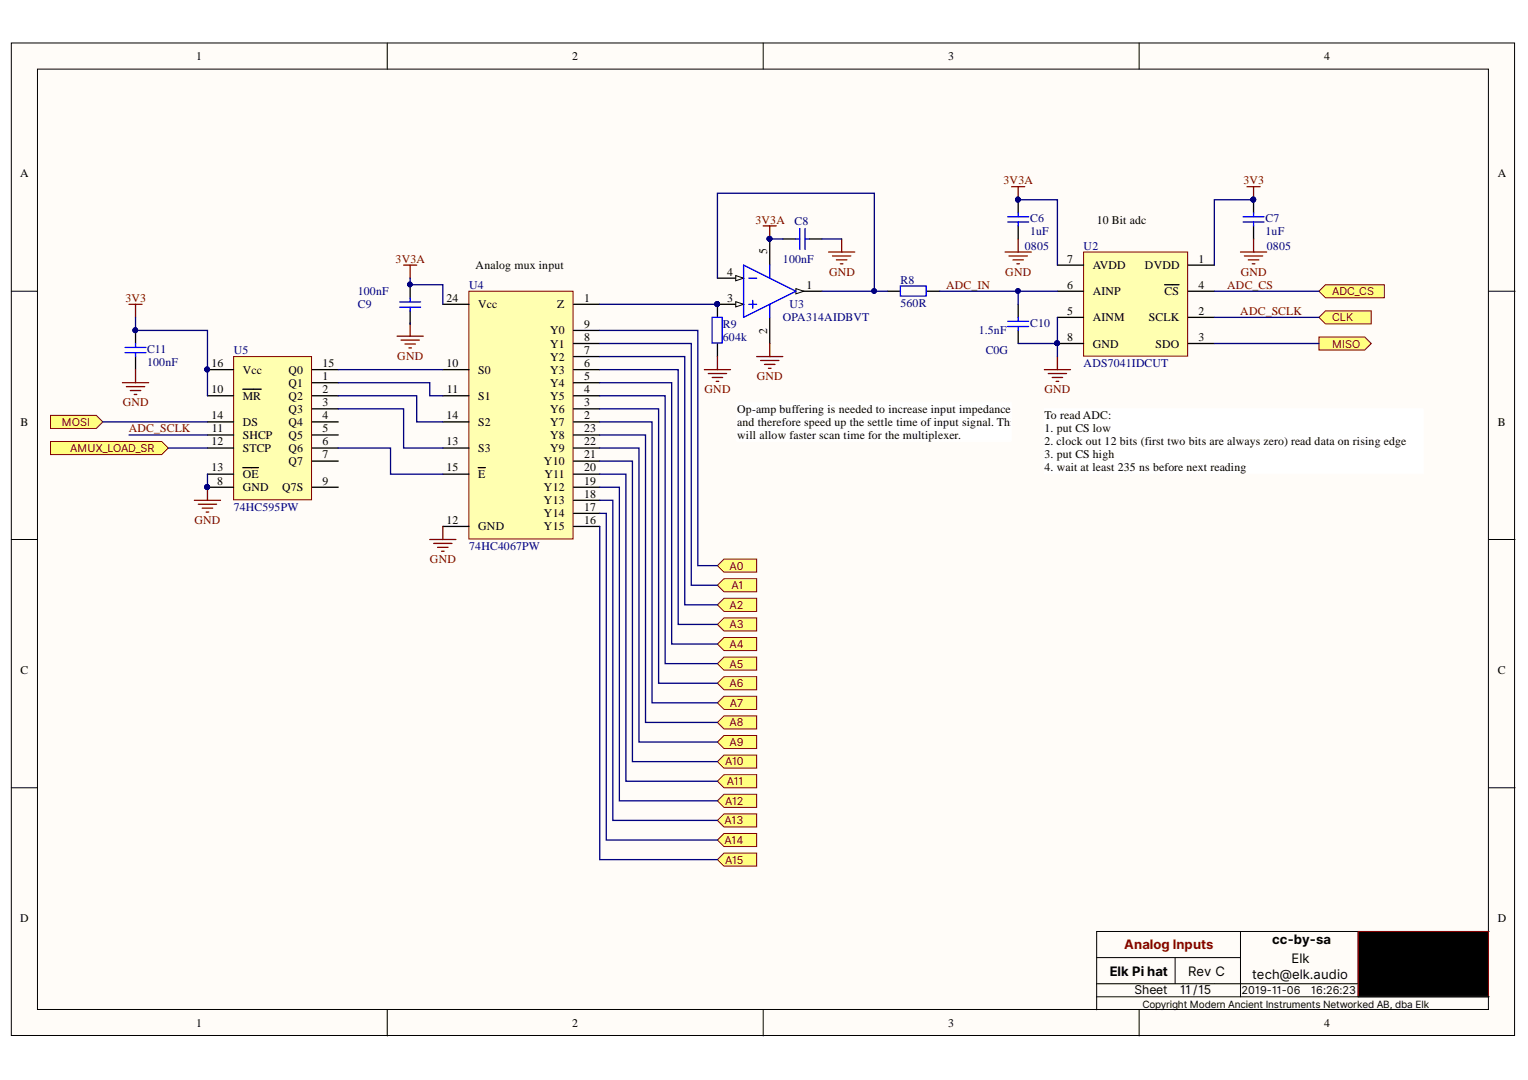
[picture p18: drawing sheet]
<svg xmlns="http://www.w3.org/2000/svg" width="297mm" height="210mm" viewBox="0 0 297 210" stroke-linecap="round" stroke-linejoin="round" font-family="sans-serif">
<defs><g id="words">
<text font-size="2.5" fill="#980000" x="218.5" y="184.5">Analog Inputs</text>
<g font-size="2.5">
<text x="247.3" y="183.5">cc-by-sa</text>
<text x="215.7" y="189.6">Elk Pi hat</text>
<text x="231" y="189.6">Rev C</text>
<text x="243.4" y="190.4">tech@elk.audio</text>
<text x="251.1" y="187.1">Elk</text>
</g>
<g font-size="2.4">
<text x="220.6" y="193.2">Sheet</text>
<text x="229.4" y="193.2">11 /15</text>
</g>
<g font-size="2.3">
<text x="38.2" y="11.7">1</text>
<text x="111.2" y="11.7">2</text>
<text x="184.3" y="11.7">3</text>
<text x="257.4" y="11.7">4</text>
<text x="3.9" y="34.5">A</text>
<text x="291.2" y="34.5">A</text>
<text x="213.2" y="43.5">10 Bit adc</text>
<text x="92.5" y="52.3">Analog mux input</text>
<text x="141.4" y="53.6">4</text>
<text x="149.2" y="49.5" transform="rotate(-90 149.2 49.5)">5</text>
<text x="207.4" y="51.1">7</text>
<text x="212.4" y="52.3">AVDD</text>
<text x="222.6" y="52.3">DVDD</text>
<text x="233" y="51.1">1</text>
<text x="86.8" y="58.7">24</text>
<text x="93" y="59.9">Vcc</text>
<text x="108.3" y="59.9">Z</text>
<text x="113.5" y="58.7">1</text>
<text x="141.4" y="58.7">3</text>
<text x="156.8" y="56.1">1</text>
<text x="207.4" y="56.1">6</text>
<text x="212.4" y="57.4">AINP</text>
<text x="226.4" y="57.4">CS</text>
<text x="233" y="56.1">4</text>
<text x="106.9" y="65">Y0</text>
<text x="113.5" y="63.7">9</text>
<text x="149.2" y="64.8" transform="rotate(-90 149.2 64.8)">2</text>
<text x="207.4" y="61.2">5</text>
<text x="212.4" y="62.5">AINM</text>
<text x="223.3" y="62.5">SCLK</text>
<text x="233" y="61.2">2</text>
<text x="41.1" y="71.3">16</text>
<text x="62.7" y="71.3">15</text>
<text x="86.8" y="71.3">10</text>
<text x="106.9" y="70.1">Y2</text>
<text x="106.9" y="67.5">Y1</text>
<text x="113.5" y="71.3">6</text>
<text x="113.5" y="68.8">7</text>
<text x="113.5" y="66.3">8</text>
<text x="207.4" y="66.3">8</text>
<text x="212.4" y="67.5">GND</text>
<text x="224.6" y="67.5">SDO</text>
<text x="233" y="66.3">3</text>
<text x="41.1" y="76.4">10</text>
<text x="47.2" y="77.7">MR</text>
<text x="47.2" y="72.6">Vcc</text>
<text x="56.1" y="75.2">Q1</text>
<text x="56.1" y="77.7">Q2</text>
<text x="56.1" y="72.6">Q0</text>
<text x="62.7" y="73.9">1</text>
<text x="62.7" y="76.4">2</text>
<text x="86.9" y="76.4">11</text>
<text x="93" y="72.6">S0</text>
<text x="93" y="77.7">S1</text>
<text x="106.9" y="77.7">Y5</text>
<text x="106.9" y="75.2">Y4</text>
<text x="106.9" y="72.6">Y3</text>
<text x="113.5" y="76.4">4</text>
<text x="113.5" y="73.9">5</text>
<text x="4" y="82.8">B</text>
<text x="41.1" y="81.5">14</text>
<text x="47.2" y="82.8">DS</text>
<text x="56.1" y="80.2">Q3</text>
<text x="56.1" y="82.8">Q4</text>
<text x="62.7" y="79">3</text>
<text x="62.7" y="81.5">4</text>
<text x="86.8" y="81.5">14</text>
<text x="93" y="82.8">S2</text>
<text x="106.9" y="82.8">Y7</text>
<text x="106.9" y="80.2">Y6</text>
<text x="113.5" y="81.5">2</text>
<text x="113.5" y="79">3</text>
<text x="143.3" y="80.2">Op-amp buffering is needed to increase input impedance</text>
<text x="143.3" y="82.8">and therefore speed up the settle time of input signal. Thi</text>
<text x="203" y="81.5">To read ADC:</text>
<text x="291.2" y="82.8">B</text>
<text x="41.1" y="86.6">12</text>
<text x="41.2" y="84">11</text>
<text x="47.2" y="85.3">SHCP</text>
<text x="47.2" y="87.8">STCP</text>
<text x="56.1" y="85.3">Q5</text>
<text x="56.1" y="87.8">Q6</text>
<text x="62.7" y="84">5</text>
<text x="62.7" y="86.6">6</text>
<text x="62.7" y="89.1">7</text>
<text x="86.8" y="86.6">13</text>
<text x="93" y="87.8">S3</text>
<text x="106.9" y="87.8">Y9</text>
<text x="106.9" y="85.3">Y8</text>
<text x="113.5" y="89.1">21</text>
<text x="113.5" y="86.6">22</text>
<text x="113.5" y="84">23</text>
<text x="143.3" y="85.3">will allow faster scan time for the multiplexer.</text>
<text x="203" y="84">1. put CS low</text>
<text x="203" y="86.6">2. clock out 12 bits (first two bits are always zero) read data on rising edge</text>
<text x="203" y="89.1">3. put CS high</text>
<text x="41.1" y="91.6">13</text>
<text x="42.2" y="94.2">8</text>
<text x="47.2" y="95.4">GND</text>
<text x="47.2" y="92.9">OE</text>
<text x="54.8" y="95.4">Q7S</text>
<text x="56.1" y="90.4">Q7</text>
<text x="62.7" y="94.2">9</text>
<text x="86.8" y="91.6">15</text>
<text x="93" y="92.9">E</text>
<text x="105.8" y="95.4">Y12</text>
<text x="105.8" y="90.4">Y10</text>
<text x="105.8" y="92.9">Y11</text>
<text x="113.5" y="94.2">19</text>
<text x="113.5" y="91.6">20</text>
<text x="203" y="91.6">4. wait at least 235 ns before next reading</text>
<text x="86.8" y="101.8">12</text>
<text x="105.8" y="100.5">Y14</text>
<text x="105.8" y="98">Y13</text>
<text x="113.5" y="101.8">16</text>
<text x="113.5" y="99.2">17</text>
<text x="113.5" y="96.7">18</text>
<text x="93" y="103">GND</text>
<text x="105.8" y="103">Y15</text>
<text x="4" y="131">C</text>
<text x="291.2" y="131">C</text>
<text x="3.9" y="179.3">D</text>
<text x="291.2" y="179.3">D</text>
<text x="38.2" y="199.6">1</text>
<text x="111.2" y="199.6">2</text>
<text x="184.3" y="199.6">3</text>
<text x="257.4" y="199.6">4</text>
</g>
<g font-size="2.3" fill="#800000">
<text x="195.1" y="35.8">3V3A</text>
<text x="241.7" y="35.8">3V3</text>
<text x="146.9" y="43.5">3V3A</text>
<text x="76.9" y="51.1">3V3A</text>
<text x="161.2" y="53.6">GND</text>
<text x="195.4" y="53.6">GND</text>
<text x="241.2" y="53.6">GND</text>
<text x="24.4" y="58.7">3V3</text>
<text x="183.9" y="56.1">ADC_IN</text>
<text x="238.6" y="56.1">ADC_CS</text>
<text x="241.1" y="61.2">ADC_SCLK</text>
<text x="77.2" y="69.9">GND</text>
<text x="137" y="76.4">GND</text>
<text x="147.1" y="73.9">GND</text>
<text x="203" y="76.4">GND</text>
<text x="23.9" y="79">GND</text>
<text x="25" y="84">ADC_SCLK</text>
<text x="37.8" y="101.8">GND</text>
<text x="83.6" y="109.5">GND</text>
</g>
<g font-size="2.3" fill="#000080">
<text x="154.5" y="43.7">C8</text>
<text x="200.2" y="45.7">1uF</text>
<text x="200.2" y="43.1">C6</text>
<text x="246" y="45.7">1uF</text>
<text x="246" y="43.1">C7</text>
<text x="152.2" y="51.1">100nF</text>
<text x="199.2" y="48.5">0805</text>
<text x="210.7" y="48.5">U2</text>
<text x="246.3" y="48.5">0805</text>
<text x="69.5" y="57.4">100nF</text>
<text x="69.5" y="59.9">C9</text>
<text x="91.2" y="56.1">U4</text>
<text x="153.5" y="59.9">U3</text>
<text x="175" y="59.7">560R</text>
<text x="175" y="55.1">R8</text>
<text x="140.5" y="63.7">R9</text>
<text x="152.2" y="62.5">OPA314AIDBVT</text>
<text x="190.3" y="65">1.5nF</text>
<text x="200.2" y="63.5">C10</text>
<text x="28.6" y="71.1">100nF</text>
<text x="28.6" y="68.6">C11</text>
<text x="45.4" y="68.8">U5</text>
<text x="140.5" y="66.3">604k</text>
<text x="191.6" y="68.8">C0G</text>
<text x="210.7" y="71.3">ADS7041IDCUT</text>
<text x="45.4" y="99.2">74HC595PW</text>
<text x="91.2" y="106.9">74HC4067PW</text>
</g>
<g font-size="2.1" fill="#800000">
<text x="259" y="57.4">ADC_CS</text>
<text x="259" y="62.5">CLK</text>
<text x="259" y="67.5">MISO</text>
<text x="12" y="82.8">MOSI</text>
<text x="13.6" y="87.8">AMUX_LOAD_SR</text>
<text x="141.8" y="110.7">A0</text>
<text x="141.8" y="118.3">A2</text>
<text x="142.2" y="114.5">A1</text>
<text x="141.8" y="122.1">A3</text>
<text x="141.8" y="126">A4</text>
<text x="141.8" y="129.8">A5</text>
<text x="141.8" y="133.6">A6</text>
<text x="141.9" y="137.4">A7</text>
<text x="141.8" y="141.2">A8</text>
<text x="140.9" y="148.8">A10</text>
<text x="141.8" y="145">A9</text>
<text x="141.3" y="152.6">A11</text>
<text x="140.9" y="160.2">A13</text>
<text x="140.9" y="156.4">A12</text>
<text x="140.9" y="164">A14</text>
<text x="140.9" y="167.9">A15</text>
</g>
<g font-size="2.1">
<text x="241.4" y="193.2">2019-11-06</text>
<text x="254.9" y="193.2">16:26:23</text>
</g>
<text font-size="1.9" x="222.1" y="195.9">Copyright Modern Ancient Instruments Networked AB, dba Elk</text>
</g></defs>
<g fill="#fffcf8" stroke="#000" stroke-width=".19">
<path d="M2.2 8.4h292.2v192.9h-292.2z"/>
<path d="M7.3 13.4h282v182.8h-282z"/>
</g>
<g fill="none" stroke="#000" stroke-width=".19">
<path d="M75.3 8.4v5M148.4 8.4v5M221.4 8.4v5M2.2 56.6h5.1M289.4 56.6h5.1M2.2 104.9h5.1M289.4 104.9h5.1M2.2 153.1h5.1M289.4 153.1h5.1M75.3 196.3v5.1M148.4 196.3v5.1M213.2 186.1h27.9"/>
<path d="M213.2 191.2h50.8M213.2 193.7h76.2M221.4 196.3v5.1M228.4 186.1v5.1M241.1 181v12.7M264 193.7v-12.7h25.4h-76.2v15.3"/>
</g>
<path d="M264 181h25.3v12.6h-25.3z" fill="#000" stroke="#800000" stroke-width=".19"/>
<path d="M91.1 56.6h20.3v48.2h-20.3z" fill="#ffffb0" stroke="#800000" stroke-width=".19"/>
<g fill="none" stroke="#000" stroke-width=".25">
<path d="M86.1 59.1h5.1M111.5 59.1h5.1M86.1 76.9h5.1M86.1 71.8h5.1M111.5 79.5h5.1M111.5 76.9h5.1M111.5 74.4h5.1M111.5 71.8h5.1M111.5 69.3h5.1M111.5 66.8h5.1M111.5 64.2h5.1M86.1 82h5.1"/>
<path d="M86.1 87.1h5.1M86.1 92.2h5.1M92.9 90.9h1.4M111.5 82h5.1M111.5 87.1h5.1M111.5 92.2h5.1M111.5 99.8h5.1M111.5 97.2h5.1M111.5 94.7h5.1M111.5 89.6h5.1M111.5 84.5h5.1M86.1 102.3h5.1"/>
<path d="M111.5 102.3h5.1"/>
</g>
<path d="M45.4 69.3h15.2v27.8h-15.2z" fill="#ffffb0" stroke="#800000" stroke-width=".19"/>
<g fill="none" stroke="#000" stroke-width=".25">
<path d="M79.7 55.4v2.5M40.3 76.9h5.1M40.3 71.8h5.1M47.2 75.6h3.6M60.7 74.4h5M60.7 76.9h5M60.7 79.5h5M60.7 71.8h5M79.7 60.5v2.5M40.3 82h5.1M40.3 84.5h5.1M40.3 87.1h5.1"/>
<path d="M40.3 94.7h5.1M40.3 92.2h5.1M47.2 90.9h3M60.7 82h5M60.7 84.5h5M60.7 87.1h5M60.7 89.6h5M60.7 94.7h5"/>
</g>
<g fill="#000080" stroke="#000080" stroke-width=".19">
<circle cx="40.3" cy="94.7" r=".47"/>
<circle cx="40.3" cy="71.8" r=".47"/>
</g>
<path d="M77.7 58.7h4.1M77.7 59.7h4.1M79.7 57.9v.8M79.7 59.7v.8" fill="none" stroke="#00f" stroke-width=".25"/>
<path d="M78.5 51.5h2.5M79.7 51.5v2.6M83.5 104.9h5.1M84.3 105.6h3.6M85.1 106.4h2M85.8 107.1h.5M86.1 102.3v2.6" fill="none" stroke="#800000" stroke-width=".25"/>
<path d="M210.6 49h20.3v20.2h-20.3z" fill="#ffffb0" stroke="#800000" stroke-width=".19"/>
<g fill="none" stroke="#000" stroke-width=".25">
<path d="M197.9 38.8v2.6M243.7 38.8v2.6M154.7 56.6h5.1M197.9 43.9v2.5M197.9 59.1v2.6M205.6 51.5h5M205.6 56.6h5M226.4 55.3h2.8M231 51.5h5.1M231 56.6h5.1M243.7 43.9v2.5M197.9 64.2v2.6"/>
<path d="M205.6 66.8h5M205.6 61.7h5M231 66.8h5.1M231 61.7h5.1"/>
</g>
<g fill="#000080" stroke="#000080" stroke-width=".19">
<circle cx="205.5" cy="66.7" r=".46"/>
<circle cx="40.3" cy="94.7" r=".47"/>
<circle cx="197.9" cy="38.8" r=".46"/>
<circle cx="243.6" cy="38.8" r=".47"/>
</g>
<g fill="none" stroke="#800000" stroke-width=".25">
<path d="M196.7 36.3h2.5M197.9 36.3v2.5M242.4 36.3h2.6M243.7 36.3v2.5M203 71.8h5.1M203.8 72.6h3.5M204.5 73.4h2.1M205.3 74.1h.5M205.6 69.3v2.5M37.8 97.2h5.1M38.6 98h3.5M39.3 98.8h2"/>
<path d="M40.1 99.5h.5M40.3 94.7v2.5"/>
</g>
<g fill="none" stroke="#00f" stroke-width=".25">
<path d="M144.6 51.5l10.1 5.1M145.6 54.1h1.5M145.6 59.1h1.5M146.3 58.4v1.5M195.9 42.1h4.1M195.9 43.1h4.1M197.9 41.4v.7M197.9 43.1v.8M241.7 42.1h4M241.7 43.1h4M243.7 41.4v.7M243.7 43.1v.8"/>
<path d="M195.9 63.5h4.1M195.9 62.4h4.1M197.9 61.7v.7M197.9 63.5v.7"/>
</g>
<path d="M154.7 56.1l1.5 .5-1.5 .5z" fill="#fffcf8"/>
<path d="M154.7 56.1l1.5 .5-1.5 .5z" fill="none" stroke="#000" stroke-width=".19"/>
<path d="M139.5 59.1h5.1M149.6 61.7v5.1" fill="none" stroke="#000" stroke-width=".25"/>
<path d="M143 58.6l1.6 .5-1.6 .6z" fill="#fffcf8"/>
<path d="M143 58.6l1.6 .5-1.6 .6z" fill="none" stroke="#000" stroke-width=".19"/>
<circle cx="139.4" cy="59.1" r=".46" fill="#000080" stroke="#000080" stroke-width=".19"/>
<path d="M139.5 54.1h5.1" fill="none" stroke="#000" stroke-width=".25"/>
<path d="M143 53.6l1.6 .5-1.6 .5z" fill="#fffcf8"/>
<path d="M143 53.6l1.6 .5-1.6 .5z" fill="none" stroke="#000" stroke-width=".19"/>
<path d="M139.5 59.1v2.6M149.6 46.4v5.1M152.2 46.4h2.5M157.3 46.4h2.5M172.5 56.6h2.6M180.1 56.6h2.6M139.5 66.8v2.5" fill="none" stroke="#000" stroke-width=".25"/>
<g fill="#000080" stroke="#000080" stroke-width=".19">
<circle cx="149.6" cy="46.4" r=".46"/>
<circle cx="139.4" cy="59.1" r=".46"/>
</g>
<path d="M144.6 51.5v10.2l10.1-5.1M149.6 51.5v2.6M149.6 59.1v2.6M154.7 46.4h.8M155.5 44.4v4.1M156.5 44.4v4.1M156.5 46.4h.8M175 55.6h5v1.9h-5zM138.4 61.7h2v5h-2z" fill="none" stroke="#00f" stroke-width=".25"/>
<g fill="#fff" stroke="#fff" stroke-width=".19">
<path d="M203 79.5h73.6v12.6h-73.6z"/>
<path d="M143.3 78.2h53.3v7.5h-53.3z"/>
</g>
<g fill="none" stroke="#800000" stroke-width=".25">
<path d="M148.4 43.9h2.5M149.6 43.9v2.5M161.1 49h5.1M161.8 49.7h3.6M162.6 50.5h2M163.4 51.3h.5M163.6 46.4v2.6M195.4 49h5.1M196.2 49.7h3.5M196.9 50.5h2M197.7 51.3h.5M197.9 46.4v2.6"/>
<path d="M241.1 49h5.1M241.9 49.7h3.6M242.7 50.5h2M243.4 51.3h.5M243.7 46.4v2.6M136.9 71.8h5.1M137.7 72.6h3.5M138.5 73.4h2M139.2 74.1h.5M139.5 69.3v2.5M147.1 69.3h5.1M147.9 70.1h3.5"/>
<path d="M148.6 70.8h2.1M149.4 71.6h.5M149.6 66.8v2.5"/>
</g>
<g fill="#ffff80" stroke="#800000" stroke-width=".19">
<path d="M256.4 65.5h8.9l1.3 1.3-1.3 1.2h-8.9z" fill-rule="evenodd"/>
<path d="M256.4 61.7l1.3-1.3h8.9v2.6h-8.9z" fill-rule="evenodd"/>
<path d="M256.4 56.6l1.3-1.3h11.4v2.6h-11.4z" fill-rule="evenodd"/>
<path d="M9.8 85.8h21.6l1.3 1.3-1.3 1.2h-21.6z" fill-rule="evenodd"/>
<path d="M9.8 80.7h8.9l1.3 1.3-1.3 1.3h-8.9z" fill-rule="evenodd"/>
<path d="M139.5 109.9l1.2-1.2h6.4v2.5h-6.4z" fill-rule="evenodd"/>
<path d="M139.5 113.7l1.2-1.2h6.4v2.5h-6.4z" fill-rule="evenodd"/>
<path d="M139.5 117.6l1.2-1.3h6.4v2.5h-6.4z" fill-rule="evenodd"/>
<path d="M139.5 121.4l1.2-1.3h6.4v2.5h-6.4z" fill-rule="evenodd"/>
<path d="M139.5 125.2l1.2-1.3h6.4v2.5h-6.4z" fill-rule="evenodd"/>
<path d="M139.5 129l1.2-1.3h6.4v2.5h-6.4z" fill-rule="evenodd"/>
<path d="M139.5 132.8l1.2-1.3h6.4v2.6h-6.4z" fill-rule="evenodd"/>
<path d="M139.5 136.6l1.2-1.3h6.4v2.6h-6.4z" fill-rule="evenodd"/>
<path d="M139.5 140.4l1.2-1.3h6.4v2.6h-6.4z" fill-rule="evenodd"/>
<path d="M139.5 144.2l1.2-1.3h6.4v2.6h-6.4z" fill-rule="evenodd"/>
<path d="M139.5 148l1.2-1.2h6.4v2.5h-6.4z" fill-rule="evenodd"/>
<path d="M139.5 151.8l1.2-1.2h6.4v2.5h-6.4z" fill-rule="evenodd"/>
<path d="M139.5 155.6l1.2-1.2h6.4v2.5h-6.4z" fill-rule="evenodd"/>
<path d="M139.5 159.5l1.2-1.3h6.4v2.5h-6.4z" fill-rule="evenodd"/>
<path d="M139.5 163.3l1.2-1.3h6.4v2.5h-6.4z" fill-rule="evenodd"/>
<path d="M139.5 167.1l1.2-1.3h6.4v2.5h-6.4z" fill-rule="evenodd"/>
</g>
<path d="M25.1 59.1h2.5M26.3 59.1v2.6M23.8 74.4h5.1M24.6 75.1h3.5M25.3 75.9h2.1M26.1 76.7h.5M26.3 71.8v2.6M77.2 65.3h5.1M78 66.1h3.5M78.7 66.9h2M79.5 67.6h.5M79.7 62.8v2.5" fill="none" stroke="#800000" stroke-width=".25"/>
<path d="M26.3 64.2v2.6M26.3 69.3v2.5" fill="none" stroke="#000" stroke-width=".25"/>
<g fill="#000080" stroke="#000080" stroke-width=".19">
<circle cx="26.3" cy="64.2" r=".46"/>
<circle cx="149.6" cy="46.4" r=".46"/>
<circle cx="243.6" cy="38.8" r=".47"/>
<circle cx="197.9" cy="38.8" r=".46"/>
<circle cx="197.9" cy="56.6" r=".46"/>
<circle cx="79.7" cy="55.3" r=".46"/>
<circle cx="40.3" cy="94.7" r=".47"/>
<circle cx="40.3" cy="71.8" r=".47"/>
<circle cx="205.5" cy="66.7" r=".46"/>
<circle cx="169.9" cy="56.6" r=".46"/>
<circle cx="139.4" cy="59.1" r=".46"/>
</g>
<path d="M24.3 68.5h4.1M24.3 67.5h4.1M26.3 66.8v.7M26.3 68.5v.8" fill="none" stroke="#00f" stroke-width=".25"/>
<g fill="none" stroke="#000080" stroke-width=".25">
<path d="M197.9 38.8h7.7v12.7M243.7 38.8h-7.6v12.7M79.7 55.3h6.4v3.8M79.7 54.1v1.3M116.6 59.1h22.9M139.5 54.1v-16.5h30.5v19M149.6 46.4h2.6M159.8 56.6h12.7M159.8 46.4h3.8M182.7 56.6h22.9M197.9 56.6v2.5M236.1 56.6h20.3"/>
<path d="M26.3 61.7v2.5h14v12.7M65.7 76.9h15.3v5.1h5.1M65.7 79.5h12.8v7.6h7.6M65.7 74.4h17.8v2.5h2.6M65.7 71.8h20.4M79.7 62.8v.2M116.6 69.3h16.5v48.3h6.4M116.6 71.8h15.2v49.6h7.7M116.6 74.4h14v50.8h8.9M116.6 76.9h12.7v52.1h10.2M116.6 79.5h11.4v53.3h11.5M116.6 66.8h17.8v46.9h5.1"/>
<path d="M116.6 64.2h19.1v45.7h3.8M197.9 66.8h7.7M205.6 61.7v7.6M236.1 61.7h20.3M236.1 66.8h20.3M20 82h20.3M25.1 84.5h15.2M32.7 87.1h7.6M40.3 92.2v2.5M65.7 87.1h10.2v5.1h10.2M116.6 82h10.2v54.6h12.7M116.6 84.5h8.9v55.9h14"/>
<path d="M116.6 87.1h7.6v57.1h15.3M116.6 89.6h6.3v58.4h16.6M116.6 92.2h5.1v59.6h17.8M116.6 94.7h3.8v60.9h19.1M116.6 97.2h2.5v62.3h20.4M116.6 99.8h1.3v63.5h21.6M116.6 102.3v64.8h22.9"/>
</g>
<use href="#words"/>
</svg>
